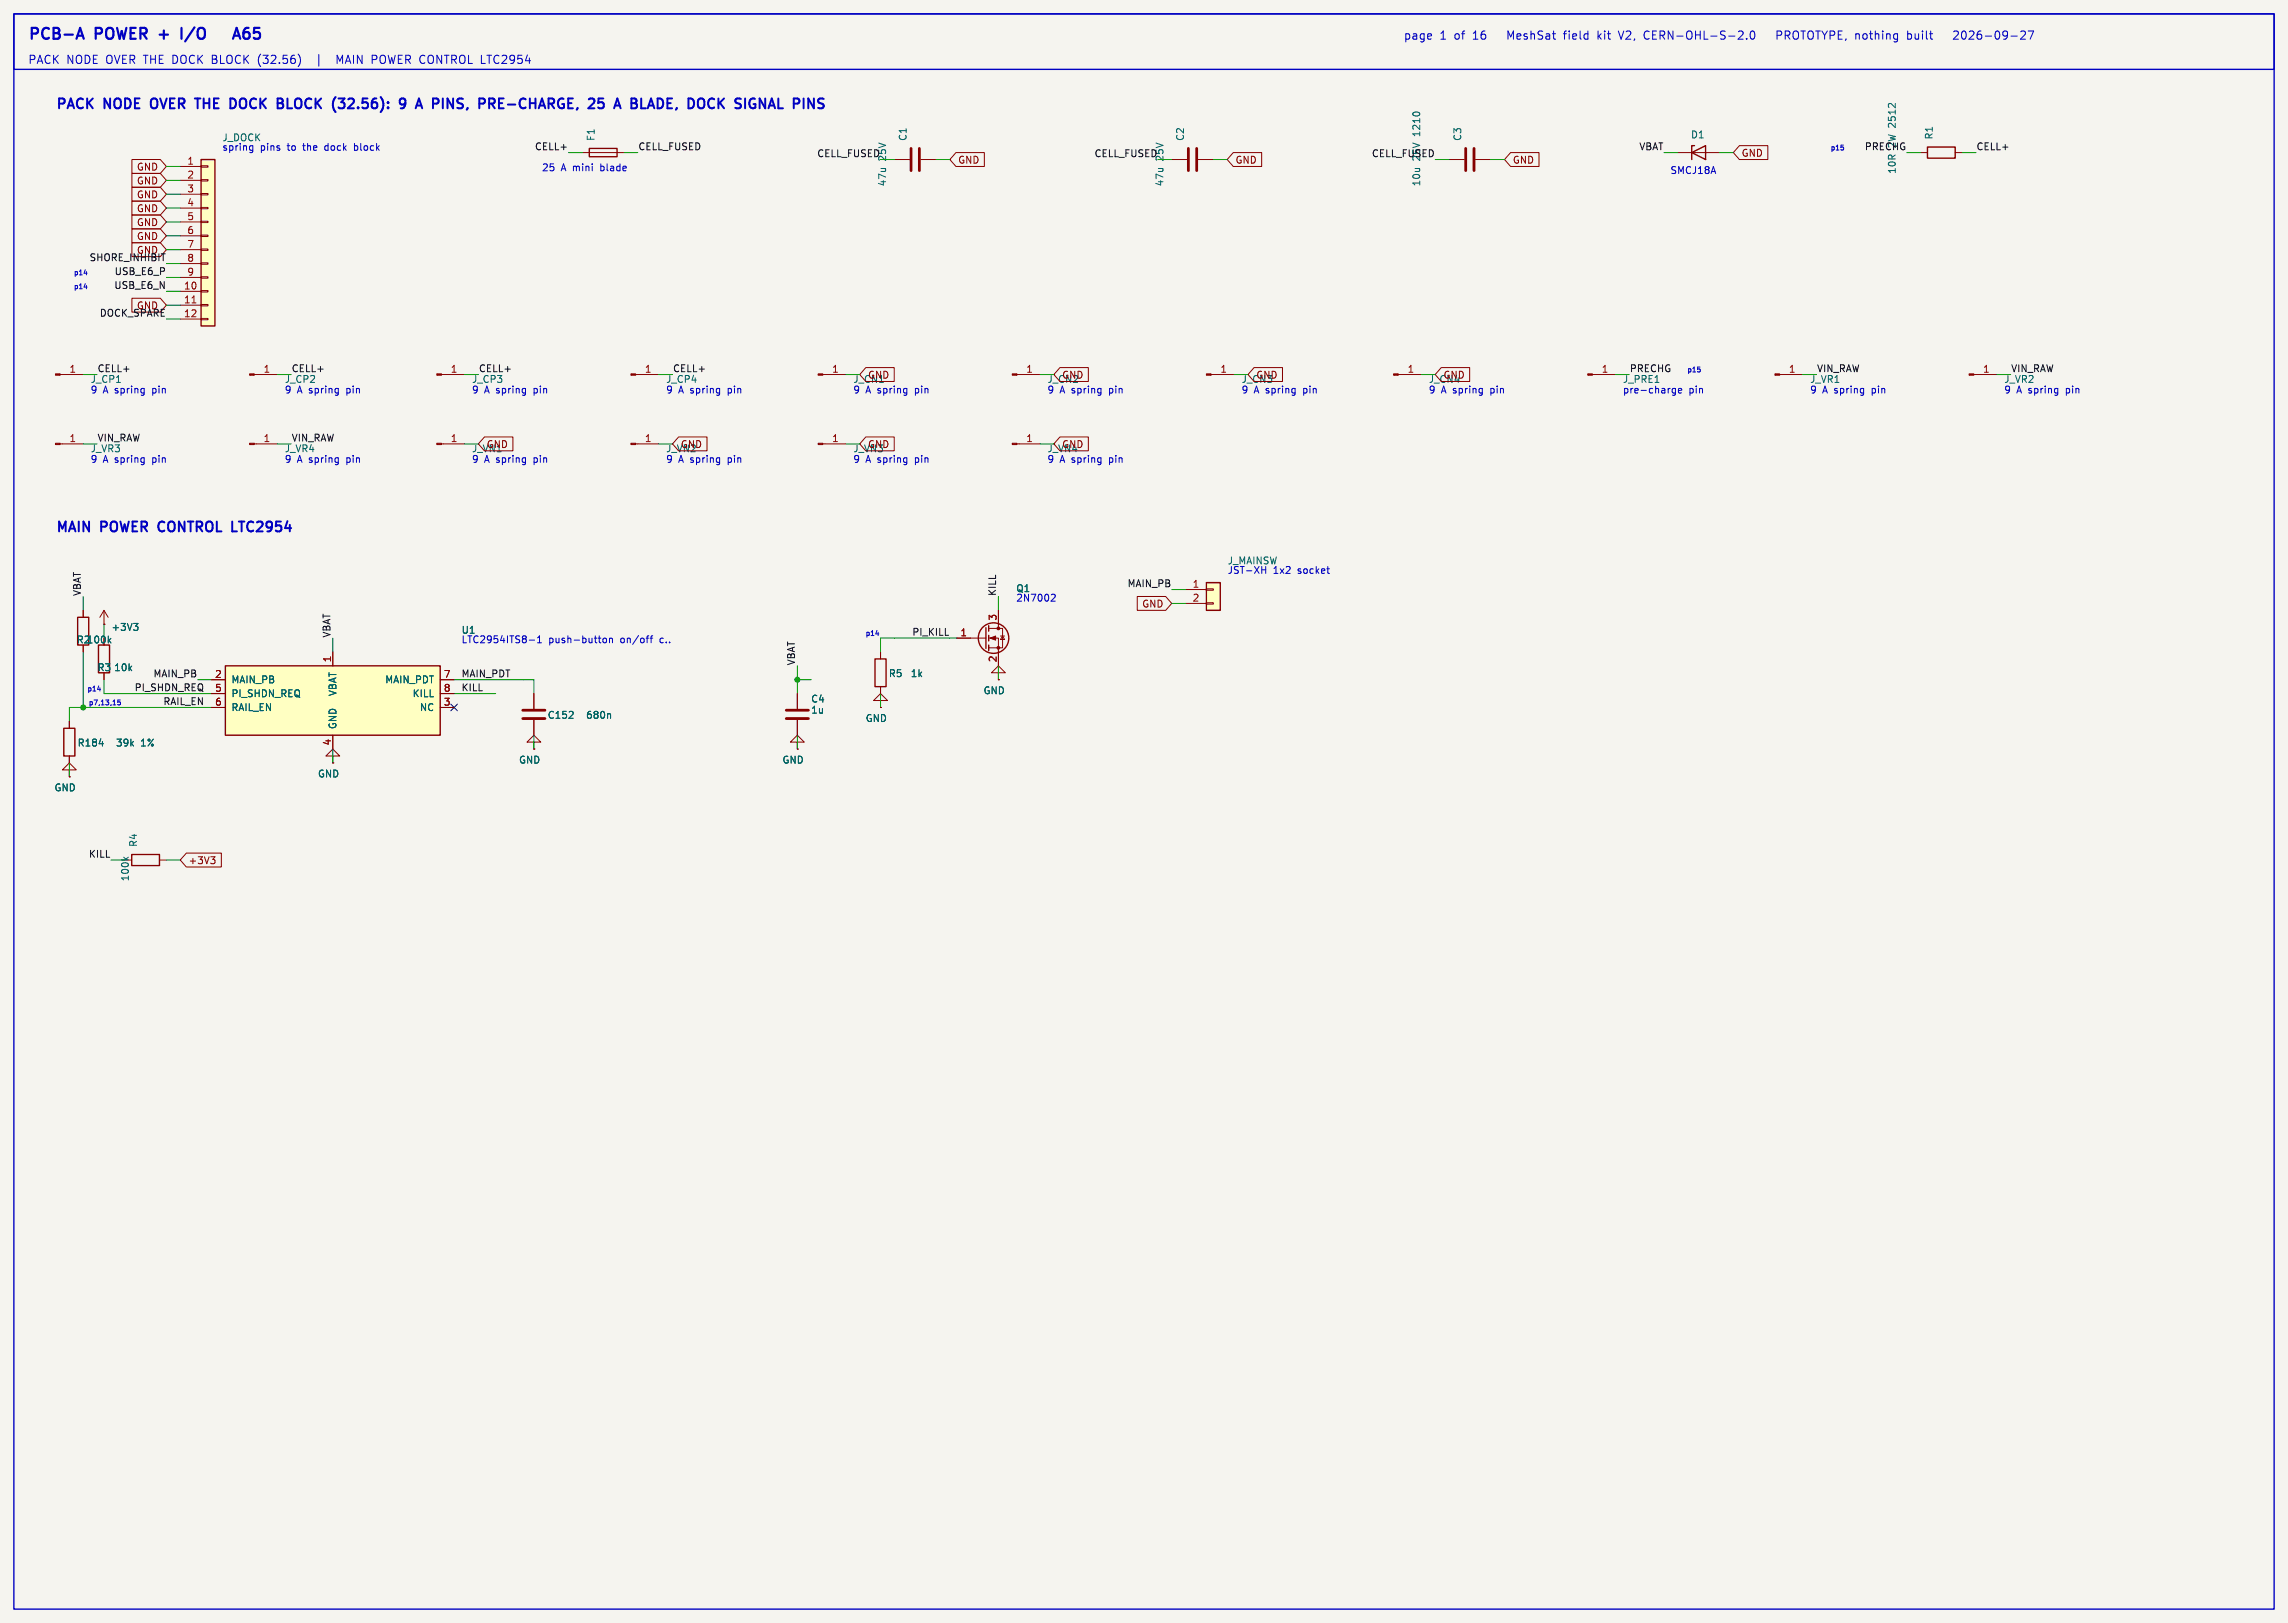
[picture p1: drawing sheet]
<svg xmlns="http://www.w3.org/2000/svg" width="419mm" height="297mm" viewBox="0 0 419 297" stroke-linecap="round" stroke-linejoin="round" font-family="sans-serif">
<defs><g id="words">
<g font-size="2.8" fill="#0000c2">
<text x="5.1" y="7.4">PCB-A</text>
<text x="17.6" y="7.4">POWER</text>
<text x="30.1" y="7.4">+</text>
<text x="34.9" y="7.4">I/O</text>
<text x="47" y="7.4">A65</text>
</g>
<g font-size="2.5" fill="#0000c2">
<text x="10.2" y="20.1">PACK</text>
<text x="19.2" y="20.1">NODE</text>
<text x="28.5" y="20.1">OVER</text>
<text x="37.4" y="20.1">THE</text>
<text x="44.4" y="20.1">DOCK</text>
<text x="53.8" y="20.1">BLOCK</text>
<text x="64.6" y="20.1">(32.56):</text>
<text x="77.7" y="20.1">9</text>
<text x="81.5" y="20.1">A</text>
<text x="85.1" y="20.1">PINS,</text>
<text x="94.3" y="20.1">PRE-CHARGE,</text>
<text x="115.2" y="20.1">25</text>
<text x="120.7" y="20.1">A</text>
<text x="124.3" y="20.1">BLADE,</text>
<text x="135.5" y="20.1">DOCK</text>
<text x="144.9" y="20.1">SIGNAL</text>
<text x="10.2" y="97.5">MAIN</text>
<text x="18.6" y="97.5">POWER</text>
<text x="29.9" y="97.5">CONTROL</text>
<text x="44" y="97.5">LTC2954</text>
</g>
<g font-size="2.1" fill="#0000c2">
<text x="5.1" y="11.8">PACK NODE OVER THE DOCK BLOCK</text>
<text x="47.8" y="11.8">(32.56)</text>
<text x="62.9" y="11.8">MAIN POWER CONTROL LTC2954</text>
<text x="257.1" y="7.4">page</text>
<text x="263.7" y="7.4">1</text>
<text x="266.4" y="7.4">of</text>
<text x="270" y="7.4">16</text>
<text x="276.7" y="7.4">MeshSat</text>
<text x="287.2" y="7.4">field</text>
<text x="293.5" y="7.4">kit</text>
<text x="297.6" y="7.4">V2,</text>
<text x="302.3" y="7.4">CERN-OHL-S-2.0</text>
<text x="327.1" y="7.4">PROTOTYPE, nothing</text>
<text x="351.3" y="7.4">built</text>
<text x="360.3" y="7.4">2026-09-27</text>
</g>
<g font-size="1.8" fill="#0000c2">
<text x="40.6" y="27.7">spring</text>
<text x="40.6" y="26.1">J_DOCK</text>
<text x="47.7" y="27.7">pins</text>
<text x="52.8" y="27.7">to</text>
<text x="55.8" y="27.7">the</text>
<text x="60" y="27.7">dock</text>
<text x="65.5" y="27.7">block</text>
<text x="99.2" y="31.4">25</text>
<text x="102.8" y="31.4">A mini</text>
<text x="110.3" y="31.4">blade</text>
<text x="305.9" y="31.9">SMCJ18A</text>
<text x="16.5" y="70.3">J_CP1</text>
<text x="52.1" y="70.3">J_CP2</text>
<text x="86.4" y="70.3">J_CP3</text>
<text x="121.9" y="70.3">J_CP4</text>
<text x="156.2" y="70.3">J_CN1</text>
<text x="191.8" y="70.3">J_CN2</text>
<text x="227.3" y="70.3">J_CN3</text>
<text x="261.6" y="70.3">J_CN4</text>
<text x="297.2" y="70.3">J_PRE1</text>
<text x="331.5" y="70.3">J_VR1</text>
<text x="367" y="70.3">J_VR2</text>
<text x="16.5" y="72.1">9</text>
<text x="18.9" y="72.1">A spring</text>
<text x="28.2" y="72.1">pin</text>
<text x="52.1" y="72.1">9</text>
<text x="54.5" y="72.1">A spring</text>
<text x="63.7" y="72.1">pin</text>
<text x="86.4" y="72.1">9</text>
<text x="88.7" y="72.1">A spring</text>
<text x="98" y="72.1">pin</text>
<text x="121.9" y="72.1">9</text>
<text x="124.3" y="72.1">A spring</text>
<text x="133.6" y="72.1">pin</text>
<text x="156.2" y="72.1">9</text>
<text x="158.6" y="72.1">A spring</text>
<text x="167.9" y="72.1">pin</text>
<text x="191.8" y="72.1">9</text>
<text x="194.2" y="72.1">A spring</text>
<text x="203.4" y="72.1">pin</text>
<text x="227.3" y="72.1">9</text>
<text x="229.7" y="72.1">A spring</text>
<text x="239" y="72.1">pin</text>
<text x="261.6" y="72.1">9</text>
<text x="264" y="72.1">A spring</text>
<text x="273.3" y="72.1">pin</text>
<text x="297.2" y="72.1">pre-charge</text>
<text x="309.4" y="72.1">pin</text>
<text x="331.5" y="72.1">9</text>
<text x="333.9" y="72.1">A spring</text>
<text x="343.1" y="72.1">pin</text>
<text x="367" y="72.1">9</text>
<text x="369.4" y="72.1">A spring</text>
<text x="378.7" y="72.1">pin</text>
<text x="16.5" y="83">J_VR3</text>
<text x="52.1" y="83">J_VR4</text>
<text x="86.4" y="83">J_VN1</text>
<text x="121.9" y="83">J_VN2</text>
<text x="156.2" y="83">J_VN3</text>
<text x="191.8" y="83">J_VN4</text>
<text x="16.5" y="84.8">9</text>
<text x="18.9" y="84.8">A spring</text>
<text x="28.2" y="84.8">pin</text>
<text x="52.1" y="84.8">9</text>
<text x="54.5" y="84.8">A spring</text>
<text x="63.7" y="84.8">pin</text>
<text x="86.4" y="84.8">9</text>
<text x="88.7" y="84.8">A spring</text>
<text x="98" y="84.8">pin</text>
<text x="121.9" y="84.8">9</text>
<text x="124.3" y="84.8">A spring</text>
<text x="133.6" y="84.8">pin</text>
<text x="156.2" y="84.8">9</text>
<text x="158.6" y="84.8">A spring</text>
<text x="167.9" y="84.8">pin</text>
<text x="191.8" y="84.8">9</text>
<text x="194.2" y="84.8">A spring</text>
<text x="203.4" y="84.8">pin</text>
<text x="224.8" y="105.2">JST-XH</text>
<text x="224.8" y="103.5">J_MAINSW</text>
<text x="233.2" y="105.2">1x2</text>
<text x="237.8" y="105.2">socket</text>
<text x="186.1" y="110.2">2N7002</text>
<text x="84.4" y="117.9">LTC2954ITS8-1</text>
<text x="100.5" y="117.9">push-button</text>
<text x="113.8" y="117.9">on/off</text>
<text x="121.2" y="117.9">c..</text>
</g>
<g font-size="1.8" fill="#0f0f0f">
<text x="97.9" y="27.6">CELL+</text>
<text x="116.8" y="27.6">CELL_FUSED</text>
<text x="149.6" y="28.9">CELL_FUSED</text>
<text x="162.5" y="29.5" transform="rotate(-90 162.5 29.5)">25V</text>
<text x="200.4" y="28.9">CELL_FUSED</text>
<text x="213.3" y="29.5" transform="rotate(-90 213.3 29.5)">25V</text>
<text x="251.2" y="28.9">CELL_FUSED</text>
<text x="260.3" y="29.5" transform="rotate(-90 260.3 29.5)">25V</text>
<text x="300.2" y="27.6">VBAT</text>
<text x="341.5" y="27.6">PRECHG</text>
<text x="361.9" y="27.6">CELL+</text>
<text x="16.3" y="47.9">SHORE_INHIBIT</text>
<text x="25" y="46.7">GND</text>
<text x="20.8" y="53">USB_E6_N</text>
<text x="20.9" y="50.5">USB_E6_P</text>
<text x="18.2" y="58.1">DOCK_SPARE</text>
<text x="25" y="56.8">GND</text>
<text x="17.8" y="68.2">CELL+</text>
<text x="53.3" y="68.2">CELL+</text>
<text x="87.6" y="68.2">CELL+</text>
<text x="123.2" y="68.2">CELL+</text>
<text x="298.4" y="68.2">PRECHG</text>
<text x="332.7" y="68.2">VIN_RAW</text>
<text x="368.3" y="68.2">VIN_RAW</text>
<text x="17.8" y="80.9">VIN_RAW</text>
<text x="53.3" y="80.9">VIN_RAW</text>
<text x="206.4" y="107.6">MAIN_PB</text>
<text x="14.9" y="109.2" transform="rotate(-90 14.9 109.2)">VBAT</text>
<text x="182.5" y="109.2" transform="rotate(-90 182.5 109.2)">KILL</text>
<text x="60.6" y="116.8" transform="rotate(-90 60.6 116.8)">VBAT</text>
<text x="167" y="116.5">PI_KILL</text>
<text x="28" y="124.1">MAIN_PB</text>
<text x="84.4" y="124.1">MAIN_PDT</text>
<text x="145.7" y="121.9" transform="rotate(-90 145.7 121.9)">VBAT</text>
<text x="24.6" y="126.7">PI_SHDN_REQ</text>
<text x="29.8" y="129.2">RAIL_EN</text>
<text x="84.4" y="126.7">KILL</text>
<text x="16.2" y="157.1">KILL</text>
</g>
<g font-size="1.8" fill="#006464">
<text x="109.1" y="25.9" transform="rotate(-90 109.1 25.9)">F1</text>
<text x="166.3" y="25.9" transform="rotate(-90 166.3 25.9)">C1</text>
<text x="217.1" y="25.9" transform="rotate(-90 217.1 25.9)">C2</text>
<text x="260.3" y="24.8" transform="rotate(-90 260.3 24.8)">1210</text>
<text x="267.9" y="25.9" transform="rotate(-90 267.9 25.9)">C3</text>
<text x="309.6" y="25.5">D1</text>
<text x="347.4" y="27.1" transform="rotate(-90 347.4 27.1)">2W 2512</text>
<text x="354.2" y="25.6" transform="rotate(-90 354.2 25.6)">R1</text>
<text x="162.5" y="34.2" transform="rotate(-90 162.5 34.2)">47u</text>
<text x="213.3" y="34.2" transform="rotate(-90 213.3 34.2)">47u</text>
<text x="260.3" y="34.2" transform="rotate(-90 260.3 34.2)">10u</text>
<text x="347.4" y="31.9" transform="rotate(-90 347.4 31.9)">10R</text>
<text x="186.1" y="108.6">Q1</text>
<text x="14" y="118">R2100k</text>
<text x="20.3" y="115.7">+3V3</text>
<text x="84.5" y="116.2">U1</text>
<text x="17.8" y="123.1">R3</text>
<text x="20.8" y="123.1">10k</text>
<text x="42.3" y="125.3">MAIN_PB</text>
<text x="70.5" y="125.3">MAIN_PDT</text>
<text x="162.7" y="124.2">R5</text>
<text x="166.7" y="124.2">1k</text>
<text x="42.3" y="127.9">PI_SHDN_REQ</text>
<text x="42.3" y="130.4">RAIL_EN</text>
<text x="61.8" y="127.6" transform="rotate(-90 61.8 127.6)">VBAT</text>
<text x="75.5" y="127.9">KILL</text>
<text x="76.8" y="130.4">NC</text>
<text x="100.2" y="131.8">C152</text>
<text x="107.3" y="131.8">680n</text>
<text x="148.5" y="128.8">C4</text>
<text x="148.5" y="130.9">1u</text>
<text x="180.1" y="127.3">GND</text>
<text x="14.1" y="136.9">R184</text>
<text x="21.1" y="136.9">39k</text>
<text x="25.8" y="136.9">1%</text>
<text x="61.8" y="133.6" transform="rotate(-90 61.8 133.6)">GND</text>
<text x="158.5" y="132.4">GND</text>
<text x="58.1" y="142.6">GND</text>
<text x="95" y="140">GND</text>
<text x="143.2" y="140">GND</text>
<text x="9.9" y="145.1">GND</text>
<text x="25.3" y="155.2" transform="rotate(-90 25.3 155.2)">R4</text>
<text x="23.8" y="161.5" transform="rotate(-90 23.8 161.5)">100k</text>
</g>
<g font-size="1.8" fill="#840000">
<text x="318.9" y="28.9">GND</text>
<text x="25" y="34">GND</text>
<text x="25" y="31.4">GND</text>
<text x="175.4" y="30.2">GND</text>
<text x="226.2" y="30.2">GND</text>
<text x="277" y="30.2">GND</text>
<text x="25" y="41.6">GND</text>
<text x="25" y="39.1">GND</text>
<text x="25" y="36.5">GND</text>
<text x="25" y="44.1">GND</text>
<text x="158.9" y="69.5">GND</text>
<text x="194.5" y="69.5">GND</text>
<text x="230" y="69.5">GND</text>
<text x="264.3" y="69.5">GND</text>
<text x="89.1" y="82.2">GND</text>
<text x="124.6" y="82.2">GND</text>
<text x="158.9" y="82.2">GND</text>
<text x="194.5" y="82.2">GND</text>
<text x="209.1" y="111.4">GND</text>
<text x="34.4" y="158.4">+3V3</text>
</g>
<g font-size="1.8" fill="#a90000">
<text x="34.2" y="30.2">1</text>
<text x="34.2" y="32.8">2</text>
<text x="34.2" y="35.3">3</text>
<text x="34.2" y="37.8">4</text>
<text x="34.2" y="40.4">5</text>
<text x="34.2" y="42.9">6</text>
<text x="34.2" y="45.5">7</text>
<text x="33.6" y="53.1">10</text>
<text x="34.2" y="48">8</text>
<text x="34.2" y="50.5">9</text>
<text x="33.6" y="55.6">11</text>
<text x="33.6" y="58.2">12</text>
<text x="12.6" y="68.3">1</text>
<text x="48.2" y="68.3">1</text>
<text x="82.5" y="68.3">1</text>
<text x="118" y="68.3">1</text>
<text x="152.3" y="68.3">1</text>
<text x="187.9" y="68.3">1</text>
<text x="223.4" y="68.3">1</text>
<text x="257.7" y="68.3">1</text>
<text x="293.3" y="68.3">1</text>
<text x="327.6" y="68.3">1</text>
<text x="363.1" y="68.3">1</text>
<text x="12.6" y="81">1</text>
<text x="48.2" y="81">1</text>
<text x="82.5" y="81">1</text>
<text x="118" y="81">1</text>
<text x="152.3" y="81">1</text>
<text x="187.9" y="81">1</text>
<text x="218.4" y="107.7">1</text>
<text x="182.6" y="113.7" transform="rotate(-90 182.6 113.7)">3</text>
<text x="218.4" y="110.2">2</text>
<text x="175.8" y="116.6">1</text>
<text x="39.3" y="124.2">2</text>
<text x="60.7" y="121.4" transform="rotate(-90 60.7 121.4)">1</text>
<text x="81.2" y="124.2">7</text>
<text x="182.6" y="121.4" transform="rotate(-90 182.6 121.4)">2</text>
<text x="39.3" y="126.7">5</text>
<text x="39.3" y="129.3">6</text>
<text x="81.2" y="126.7">8</text>
<text x="81.2" y="129.3">3</text>
<text x="60.7" y="136.6" transform="rotate(-90 60.7 136.6)">4</text>
</g>
<g font-size="1.3" fill="#0000c2">
<text x="335.2" y="27.6">p15</text>
<text x="13.5" y="50.5">p14</text>
<text x="13.5" y="53">p14</text>
<text x="309" y="68.2">p15</text>
<text x="158.5" y="116.5">p14</text>
<text x="15.9" y="126.7">p14</text>
<text x="16.2" y="129.2">p7,13,15</text>
</g>
</g></defs>
<path d="M0 0h419.1v297.2h-419.1z" fill="#f5f4ef" stroke="#f5f4ef" stroke-width=".18"/>
<path d="M107.9 27.2h5.1v1.5h-5.1z" fill="none" stroke="#840000" stroke-width=".25"/>
<path d="M106.7 27.9h7.6" fill="none" stroke="#840000" stroke-width=".18"/>
<path d="M36.8 29.2h2.6v30.5h-2.6z" fill="#ffffc2"/>
<path d="M36.8 29.2h2.6v30.5h-2.6zM14.2 113h2.1v5.1h-2.1zM18 118.1h2.1v5.1h-2.1zM11.7 133.4h2v5h-2zM160.3 120.7h2v5h-2z" fill="none" stroke="#840000" stroke-width=".25"/>
<g fill="none" stroke="#840000" stroke-width=".18">
<path d="M33 30.5h3.8M33 33h3.8M33 35.6h3.8M33 38.1h3.8M36.8 30.4h1.3v.2h-1.3zM36.8 32.9h1.3v.2h-1.3zM36.8 35.4h1.3v.3h-1.3zM36.8 38h1.3v.2h-1.3zM33 40.6h3.8M33 43.2h3.8M33 45.7h3.8M33 48.3h3.8"/>
<path d="M33 50.8h3.8M33 53.3h3.8M33 55.9h3.8M33 58.4h3.8M36.8 40.5h1.3v.3h-1.3zM36.8 43.1h1.3v.2h-1.3zM36.8 45.6h1.3v.2h-1.3zM36.8 48.1h1.3v.3h-1.3zM36.8 50.7h1.3v.2h-1.3zM36.8 53.2h1.3v.3h-1.3zM36.8 55.8h1.3v.2h-1.3zM36.8 58.3h1.3v.2h-1.3z"/>
<path d="M11 68.6h4.2M46.6 68.6h4.2M80.9 68.6h4.2M116.4 68.6h4.2M11 81.3h4.2M46.6 81.3h4.2M80.9 81.3h4.2M116.4 81.3h4.2M150.7 81.3h4.2M15.2 111.8v1.2M15.2 118.1v1.3M19 114.3h.1"/>
<path d="M19 111.8l-.7 1.2M19 111.8l.8 1.2M19 111.8v2.5M161.3 119.4v1.3M12.7 132.1v1.3M12.7 138.4v1.3M19 123.2v1.3M61 138.4h1.2l-1.2-1.2-1.3 1.2h1.3v1.3M61 139.7h.1M97.8 135.9h1.3l-1.3-1.3-1.3 1.3h1.3v1.3M97.8 137.2h.1M97.8 127v2.8"/>
<path d="M97.8 131.8v2.8M161.3 128.3h1.3l-1.3-1.3-1.3 1.3h1.3v1.2M161.3 129.5h.1M161.3 125.7v1.3M12.7 141h1.3l-1.3-1.3-1.3 1.3h1.3v1.2M12.7 142.2h.1"/>
</g>
<path d="M35.2 55.5h.7" fill="none" stroke="#a90000" stroke-width=".18"/>
<path d="M20 117.3l.3 .4M20.3 116.9l-.5 .5M24.5 114.2h.8l-.5 .4M25 114.6l.3 .3v.3l-.3 .2M18.2 136.2h.7M111.7 130.7l.1 .2v.6" fill="none" stroke="#006464" stroke-width=".18"/>
<g fill="#840000" stroke="#840000" stroke-width=".18">
<path d="M10.2 68.5h.8v.2h-.8z"/>
<path d="M149.9 81.2h.8v.2h-.8z"/>
<path d="M45.7 81.2h.9v.2h-.9z"/>
<path d="M10.2 81.2h.8v.2h-.8z"/>
<path d="M115.6 81.2h.8v.2h-.8z"/>
<path d="M45.7 68.5h.9v.2h-.9z"/>
<path d="M80 68.5h.9v.2h-.9z"/>
<path d="M80 81.2h.9v.2h-.9z"/>
<path d="M115.6 68.5h.8v.2h-.8z"/>
</g>
<path d="M95.8 130h4M95.8 131.6h4" fill="none" stroke="#840000" stroke-width=".51"/>
<path d="M41.3 121.9h39.3v12.7h-39.3z" fill="#ffffc2"/>
<path d="M41.3 121.9h39.3v12.7h-39.3z" fill="none" stroke="#840000" stroke-width=".25"/>
<g fill="none" stroke="#840000" stroke-width=".18">
<path d="M150.7 68.6h4.2M61 119.4v2.5M38.7 124.5h2.6M38.7 127h2.6M38.7 129.5h2.6M61 134.6v2.6M80.6 124.5h2.6M80.6 127h2.6M80.6 129.5h2.6M146 135.9h1.3l-1.3-1.3-1.2 1.3h1.2v1.3M146 137.2h.1M146 127v2.8"/>
<path d="M146 131.8v2.8"/>
</g>
<path d="M144 130h4.1M144 131.6h4.1" fill="none" stroke="#840000" stroke-width=".51"/>
<path d="M149.9 68.5h.8v.2h-.8z" fill="#840000" stroke="#840000" stroke-width=".18"/>
<path d="M221 106.7h2.5v5.1h-2.5z" fill="#ffffc2"/>
<g fill="none" stroke="#840000" stroke-width=".25">
<path d="M309.9 27.9l2.5-1.2v2.5zM310.4 26.7h-.5v2.5M353.1 26.9h5v2.1h-5zM180.6 114.9v3.8M181.1 114.6v1M181.1 116.3v1M181.1 118.1v1M221 106.7h2.5v5.1h-2.5zM24.1 156.5h5.1v2h-5.1z"/>
<circle cx="182" cy="116.8" r="2.79"/>
</g>
<g fill="none" stroke="#840000" stroke-width=".18">
<path d="M24.2 39.4h5.2l1.1 1.2-1.1 1.3h-5.2zM24.2 31.7h5.2l1.1 1.3-1.1 1.3h-5.2zM24.2 29.2h5.2l1.1 1.3-1.1 1.3h-5.2zM24.2 36.8h5.2l1.1 1.3-1.1 1.3h-5.2zM24.2 34.3h5.2l1.1 1.3-1.1 1.2h-5.2zM163.8 29.2h2.8M168.7 29.2h2.7M175.1 27.9h5.2v2.6h-5.2l-1.1-1.3zM214.6 29.2h2.8M219.5 29.2h2.7M225.9 27.9h5.2v2.6h-5.2l-1.1-1.3zM265.4 29.2h2.8"/>
<path d="M270.3 29.2h2.7M276.7 27.9h5.2v2.6h-5.2l-1.1-1.3zM307.3 27.9h7.7M318.6 26.7h5.2v2.5h-5.2l-1.1-1.3zM351.8 27.9h1.3M358.1 27.9h1.3M24.2 54.6h5.2l1.1 1.3-1.1 1.3h-5.2zM24.2 44.4h5.2l1.1 1.3-1.1 1.3h-5.2zM24.2 41.9h5.2l1.1 1.3-1.1 1.3h-5.2zM158.6 67.3h5.2v2.6h-5.2l-1.1-1.3zM186.3 68.6h4.2M194.2 67.3h5.2v2.6h-5.2l-1.2-1.3z"/>
<path d="M221.8 68.6h4.3M229.7 67.3h5.2v2.6h-5.2l-1.1-1.3zM256.1 68.6h4.2M264 67.3h5.2v2.6h-5.2l-1.1-1.3zM291.7 68.6h4.2M326 68.6h4.2M361.5 68.6h4.3M88.7 80h5.2v2.6h-5.2l-1.1-1.3zM124.3 80h5.2v2.6h-5.2l-1.1-1.3zM158.6 80h5.2v2.6h-5.2l-1.1-1.3zM186.3 81.3h4.2M194.2 80h5.2v2.6h-5.2l-1.2-1.3z"/>
<path d="M15.2 111.8v1.2M15.2 118.1v1.3M19 114.3h.1M61 119.4v2.5M161.3 119.4v1.3M175.3 116.8h5.3M181.1 115.1h2.5v3.5h-2.5M181.1 116.8h1.8v5.1M182.9 111.8v3.3M183.3 116.5h.7M183.6 116.5l.4 .6h-.7zM208.3 109.2h5.2l1.1 1.3-1.1 1.3h-5.2z"/>
<path d="M217.2 108h3.8M217.2 110.5h3.8M221 107.8h1.2v.3h-1.2zM221 110.4h1.2v.2h-1.2zM12.7 132.1v1.3M12.7 138.4v1.3M19 123.2v1.3M38.7 124.5h2.6M38.7 127h2.6M38.7 129.5h2.6M61 139.7h.1M61 134.6v2.6"/>
<path d="M80.6 124.5h2.6M80.6 127h2.6M80.6 129.5h2.6M97.8 137.2h.1M97.8 127v2.8M97.8 131.8v2.8M146 137.2h.1M146 127v2.8M146 131.8v2.8M161.3 129.5h.1M161.3 125.7v1.3M182.9 123.2h1.2l-1.2-1.3-1.3 1.3h1.3v1.3"/>
<path d="M182.9 124.5h.1M12.7 142.2h.1M29.2 157.5h1.3M34.1 156.2h6.4v2.6h-6.4l-1.1-1.3zM38.6 156.9h.8l-.4 .5M39.1 157.4l.3 .2v.3l-.3 .3"/>
</g>
<g fill="#840000" stroke="#840000" stroke-width=".18">
<path d="M185.4 68.5h.9v.2h-.9z"/>
<path d="M185.4 81.2h.9v.2h-.9z"/>
<path d="M181.4 116.8l1-.3v.7z"/>
<path d="M360.7 68.5h.8v.2h-.8z"/>
<path d="M325.1 68.5h.9v.2h-.9z"/>
<path d="M290.8 68.5h.9v.2h-.9z"/>
<path d="M255.3 68.5h.8v.2h-.8z"/>
<path d="M221 68.5h.8v.2h-.8z"/>
<circle cx="182.9" cy="115.1" r=".25"/>
<circle cx="182.9" cy="118.6" r=".25"/>
</g>
<path d="M20 117.3l.3 .4M20.3 116.9l-.5 .5M24.5 114.2h.8l-.5 .4M25 114.6l.3 .3v.3l-.3 .2M18.2 136.2h.7M111.7 130.7l.1 .2v.6M22.7 157l.5 .4M23.5 157l-.5 .3" fill="none" stroke="#006464" stroke-width=".18"/>
<path d="M166.9 27.2v4M168.4 27.2v4M217.7 27.2v4M219.2 27.2v4M268.5 27.2v4M270 27.2v4" fill="none" stroke="#840000" stroke-width=".51"/>
<g fill="none" stroke="#009600" stroke-width=".18">
<path d="M30.5 38.1h2.5M30.5 30.5h2.5M30.5 33h2.5M30.5 35.6h2.5M104.1 27.9h2.6M114.3 27.9h2.5M161.3 29.2h2.5M171.4 29.2h2.6M212.1 29.2h2.5M222.2 29.2h2.6M262.9 29.2h2.5M273 29.2h2.6"/>
<path d="M304.8 27.9h2.5M315 27.9h2.5M349.2 27.9h2.6M359.4 27.9h2.5M30.5 55.9h2.5M30.5 53.3h2.5M30.5 40.6h2.5M30.5 43.2h2.5M30.5 45.7h2.5M30.5 50.8h2.5M30.5 48.3h2.5M30.5 58.4h2.5"/>
<path d="M15.2 68.6h2.6M50.8 68.6h2.5M85.1 68.6h2.5M120.6 68.6h2.6M154.9 68.6h2.6M190.5 68.6h2.5M226.1 68.6h2.5M260.3 68.6h2.6M295.9 68.6h2.5M330.2 68.6h2.5M365.8 68.6h2.5M15.2 81.3h2.6"/>
<path d="M50.8 81.3h2.5M85.1 81.3h2.5M120.6 81.3h2.6M154.9 81.3h2.6M190.5 81.3h2.5M15.2 109.2v2.6M15.2 119.4v10.1M19 114.3v2.5M61 116.8v2.6M175.3 116.8h-14v2.6M182.9 109.2v2.6M214.6 108h2.6"/>
<path d="M214.6 110.5h2.6M12.7 139.7v2.5M19 124.5v2.5h19.7M36.2 124.5h2.5M38.7 129.5h-26v2.6M61 137.2v2.5M83.2 127h7.6M83.2 124.5h14.6v2.5M97.8 134.6v2.6M146 124.5h2.6M146 121.9v5.1M146 134.6v2.6"/>
<path d="M161.3 127v2.5M182.9 121.9v2.6M20.3 157.5h2.6M30.5 157.5h2.5"/>
</g>
<path d="M82.6 128.9l1.2 1.2M83.8 128.9l-1.2 1.2" fill="none" stroke="#000084" stroke-width=".18"/>
<g fill="none" stroke="#0000c2" stroke-width=".18">
<path d="M55 10.5v1M58.4 10v2.1M62.8 10.1l-.5 1.1-.5-1.1v1.5M286.4 6.2h.5M292.7 5.7v1.5M292.9 6.6l.4 .6M293.3 6.2l-.6 .5M296.4 5.7l.5 1.5M301.2 6.8l.2 .3 .4 .1M301.8 5.7h-.4l-.2 .3M319.9 7v.2M320.7 5.8l.2-.1a.8 .8 0 0 1 .6 .7 .8 .8 0 0 1-.6 .8l-.2-.2-.1-.4z"/>
<path d="M325.5 6.5l.7-.1 .2-.2-.1-.4-.2-.1h-.6v1.5M349.4 6.2h.5l.3 .3v.4l-.2 .2h-.6M349.4 5.7v1.5M357.9 5.8l.5-.1 .3 .1v.3l-.9 1.1h.9M359.7 5.7a.94 .94 0 0 0 0 1.5M371.5 5.7h1l-.6 1.5M46.3 26.7v1l-.1 .2h-.3M46.3 27.5h-.4M64.9 26.3v1.2M64.9 27.5h.2M65.1 26.7h-.2M15.4 50h.6"/>
<path d="M15.4 52.6h.6M306.9 71.1v1l-.2 .3-.3-.1M306.9 71.2l-.4-.1-.2 .3 .1 .5h.5M307.4 71.5l.6-.1v-.2l-.4-.1-.2 .2 .1 .6h.5M96.9 117.2h1M98.5 117.7h.7M98.5 116.8l.3-.4v1.3M110.5 117l.2-.2 .3 .2 .1 .5-.1 .1-.3 .1-.2-.1zM111.6 117l.2-.2 .3 .1 .1 .8M111.6 116.8v.9M118.4 116.8h.4M118.7 116.4h.1"/>
<path d="M119.1 116.8h.5M119.6 116.4l-.3 .2v1.1M160.4 116.1h.6M192.8 108.8l.4 .1 .1 .3-.8 .9h.8M231.8 103.7v1.3M17.9 126.2h.5M22 128.2h-.4v.4h.4v.4h-.4"/>
</g>
<g fill="none" stroke="#0000c2" stroke-width=".36">
<path d="M27.9 18.1a1.28 1.28 0 0 0 0 1.6M35.7 18h1M43.1 18.5v.9M52.7 19.8h.8M63.9 18.1l-.1 .1M64.7 18.8l-1 1h1.1M73.9 18l.3 .2a1.52 1.52 0 0 1-.2 1.5M74.3 18.8l-.4 .3M76.1 19.8l.6-1.8 .6 1.8M76.3 19.3h.9M79.3 18h.7a.49 .49 0 0 1 .4 .5 .49 .49 0 0 1-.4 .5h-.7M84 19.8h.5"/>
<path d="M84.1 18h.4M84.1 18.9l.4 .1M93 19.1h1.4M112.5 19.8l.6-1.8 .6 1.8M112.7 19.3h.8M118.7 19.8l.6-1.8 .6 1.8M118.8 19.3h.9M134.7 19.7l.2 .1M134.9 18.1l-.2 .3 .2 .4M29.2 95.8l-.2 .5 .2 .7M42.5 97.3h.9"/>
</g>
<path d="M14.2 6.5h1M14.7 5.1l.6 2M33.2 5.1v2M35.6 5l-1.7 2.6M42.7 7.1l.6-2 .7 2M42.9 6.5h.9M45.5 5.1a.79 .79 0 0 0-.9 .9v.7l.2 .3 .5 .1 .3-.2 .1-.7-.2-.2-.5-.1-.4 .3" fill="none" stroke="#0000c2" stroke-width=".4"/>
<path d="M2.5 2.5h414.1v10.2h-414.1zM2.5 2.5h414.1v292.1h-414.1z" fill="none" stroke="#0000c2" stroke-width=".25"/>
<g fill="#009600" stroke="#009600" stroke-width=".18">
<circle cx="15.2" cy="129.5" r=".46"/>
<circle cx="146" cy="124.5" r=".46"/>
</g>
<use href="#words"/>
</svg>
